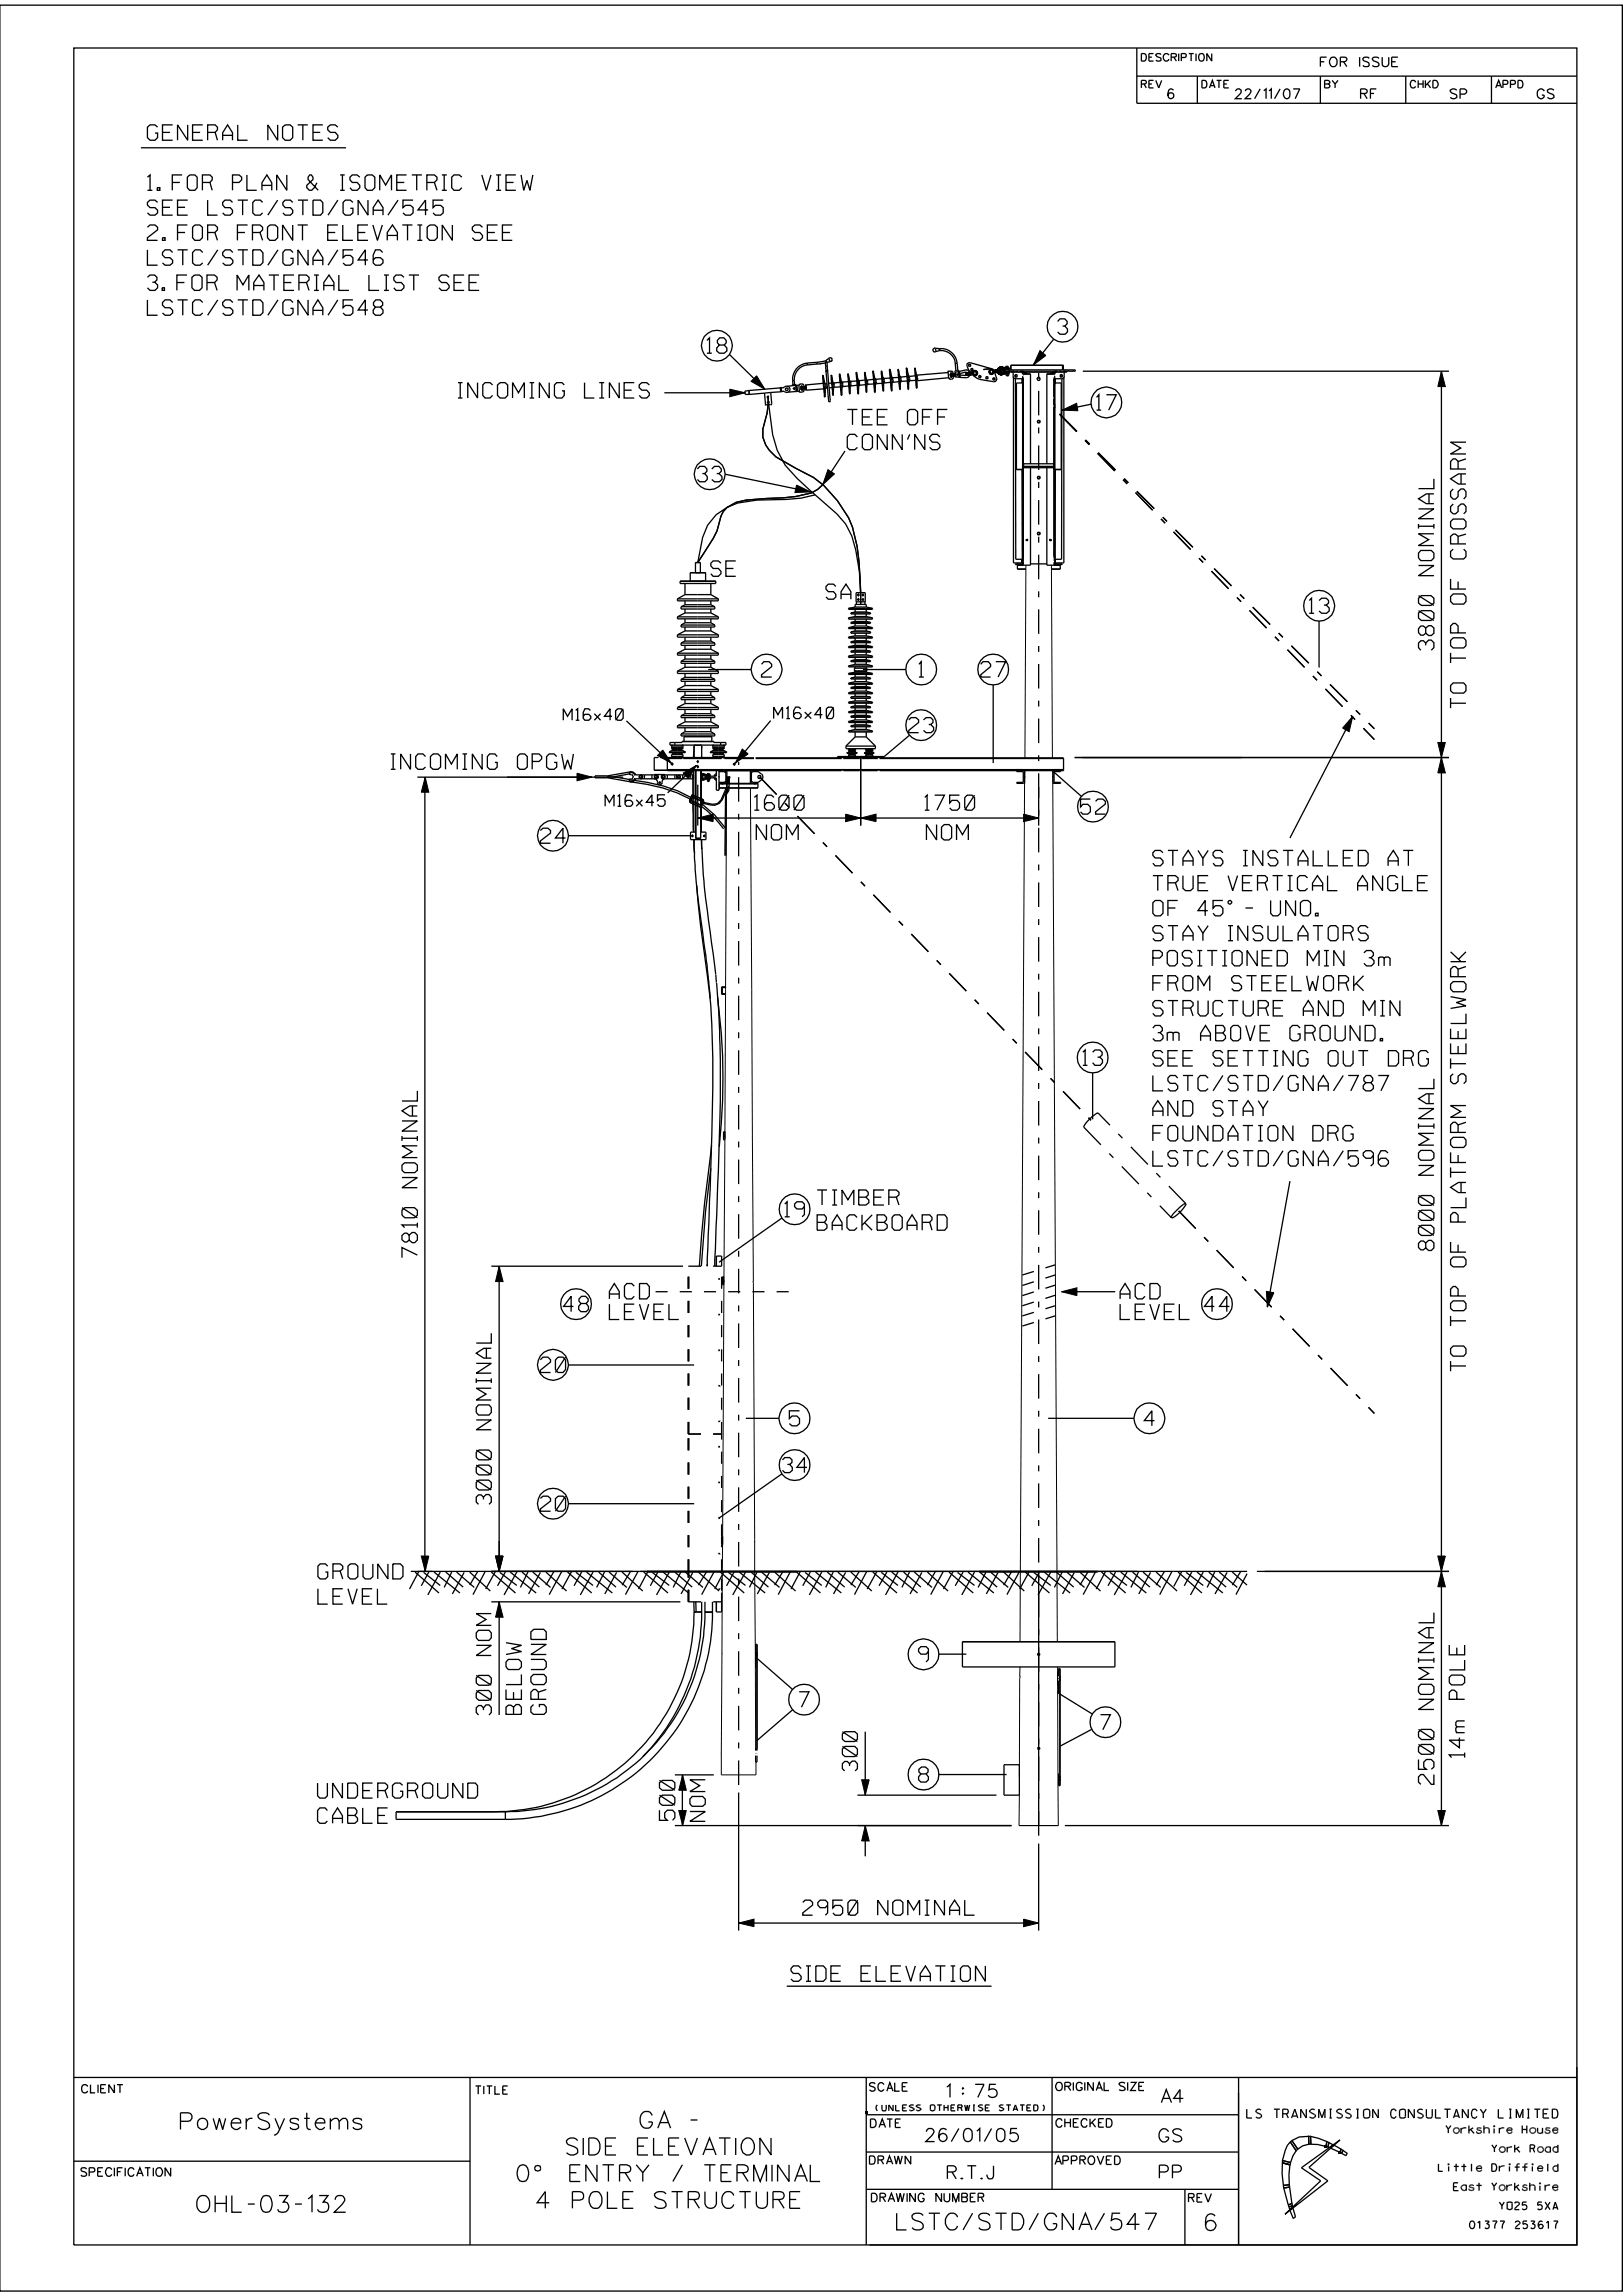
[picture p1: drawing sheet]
<svg xmlns="http://www.w3.org/2000/svg" width="210mm" height="297mm" viewBox="0 0 210 297" stroke-linecap="round" stroke-linejoin="round" font-family="sans-serif">
<defs><g id="words">
<text font-size="2.6" x="132.4" y="65.6">123</text>
<g font-size="2.2">
<text x="23.4" y="275.6">PowerSystems</text>
<text x="82.8" y="275.4">GA -</text>
<text x="73.3" y="278.9">SIDE ELEVATION</text>
<text x="25.5" y="286.3">OHL-03-132</text>
<text x="67" y="282.3">0^ ENTRY / TERMINAL</text>
<text x="69.5" y="285.8">4 POLE STRUCTURE</text>
<text x="116.1" y="288.6">LSTC/STD/GNA/547</text>
<text x="156" y="288.7">6</text>
</g>
<g font-size="2">
<text x="19.1" y="18.1">GENERAL NOTES</text>
<text x="19.1" y="24.6">1. FOR PLAN &amp; ISOMETRIC VIEW</text>
<text x="19.1" y="27.9">SEE LSTC/STD/GNA/545</text>
<text x="19.1" y="31.1">2. FOR FRONT ELEVATION SEE</text>
<text x="19.1" y="34.3">LSTC/STD/GNA/546</text>
<text x="19.1" y="37.6">3. FOR MATERIAL LIST SEE</text>
<text x="19.1" y="40.8">LSTC/STD/GNA/548</text>
<text x="91.5" y="45.7">18</text>
<text x="136.9" y="43.3">3</text>
<text x="59.2" y="51.5">INCOMING LINES</text>
<text x="141.9" y="53.1">17</text>
<text x="109.6" y="55">TEE OFF</text>
<text x="109.6" y="58.2">CONN’NS</text>
<text x="90.3" y="62.3">33</text>
<text x="92" y="74.6">SE</text>
<text x="106.9" y="77.6">SA</text>
<text x="169.4" y="79.4">13</text>
<text x="98.6" y="87.6">2</text>
<text x="118.9" y="87.6">1</text>
<text x="126.9" y="87.6">27</text>
<text x="185.5" y="84.1" transform="rotate(-90 185.5 84.1)">3800 NOMINAL</text>
<text x="117.6" y="94.8">23</text>
<text x="189.7" y="91.6" transform="rotate(-90 189.7 91.6)">TO TOP OF CROSSARM</text>
<text x="50.6" y="99.6">INCOMING OPGW</text>
<text x="97.6" y="104.9">1600</text>
<text x="119.7" y="104.9">1750</text>
<text x="139.8" y="105.4">52</text>
<text x="69.9" y="109.1">24</text>
<text x="97.9" y="108.7">NOM</text>
<text x="119.9" y="108.7">NOM</text>
<text x="149.2" y="112">STAYS INSTALLED AT</text>
<text x="149.2" y="115.3">TRUE VERTICAL ANGLE</text>
<text x="149.2" y="118.5">OF 45^ - UNO.</text>
<text x="149.2" y="121.7">STAY INSULATORS</text>
<text x="149.2" y="125">POSITIONED MIN 3m</text>
<text x="149.2" y="128.2">FROM STEELWORK</text>
<text x="149.2" y="131.5">STRUCTURE AND MIN</text>
<text x="140.1" y="137.9">13</text>
<text x="149.2" y="134.7">3m ABOVE GROUND.</text>
<text x="149.2" y="137.9">SEE SETTING OUT DRG</text>
<text x="149.2" y="141.2">LSTC/STD/GNA/787</text>
<text x="149.2" y="144.4">AND STAY</text>
<text x="149.2" y="147.7">FOUNDATION DRG</text>
<text x="105.7" y="156">TIMBER</text>
<text x="149.2" y="150.9">LSTC/STD/GNA/596</text>
<text x="101.6" y="157.5">19</text>
<text x="105.7" y="159.2">BACKBOARD</text>
<text x="185.5" y="161.8" transform="rotate(-90 185.5 161.8)">8000 NOMINAL</text>
<text x="54" y="162.7" transform="rotate(-90 54 162.7)">7810 NOMINAL</text>
<text x="72.9" y="169.7">48</text>
<text x="78.9" y="168.1">ACD</text>
<text x="78.9" y="170.8">LEVEL</text>
<text x="144.9" y="168.1">ACD</text>
<text x="144.9" y="170.8">LEVEL</text>
<text x="155.9" y="169.7">44</text>
<text x="70" y="177.6">20</text>
<text x="189.7" y="177.4" transform="rotate(-90 189.7 177.4)">TO TOP OF PLATFORM STEELWORK</text>
<text x="102.2" y="184.5">5</text>
<text x="148.1" y="184.5">4</text>
<text x="101.2" y="190.6">34</text>
<text x="63.6" y="194.7" transform="rotate(-90 63.6 194.7)">3000 NOMINAL</text>
<text x="70" y="195.6">20</text>
<text x="41.1" y="204.3">GROUND</text>
<text x="41.1" y="207.6">LEVEL</text>
<text x="118.9" y="215.1">9</text>
<text x="63.6" y="221.9" transform="rotate(-90 63.6 221.9)">300 NOM</text>
<text x="67.5" y="221.9" transform="rotate(-90 67.5 221.9)">BELOW</text>
<text x="70.7" y="221.9" transform="rotate(-90 70.7 221.9)">GROUND</text>
<text x="103.4" y="220.9">7</text>
<text x="142.4" y="223.9">7</text>
<text x="189.5" y="227.4" transform="rotate(-90 189.5 227.4)">14m POLE</text>
<text x="41.1" y="232.7">UNDERGROUND</text>
<text x="111" y="229.2" transform="rotate(-90 111 229.2)">300</text>
<text x="118.9" y="230.6">8</text>
<text x="185.5" y="230.9" transform="rotate(-90 185.5 230.9)">2500 NOMINAL</text>
<text x="41.1" y="236">CABLE</text>
<text x="87.3" y="235.6" transform="rotate(-90 87.3 235.6)">500</text>
<text x="91.3" y="235.7" transform="rotate(-90 91.3 235.7)">NOM</text>
<text x="103.9" y="247.9">2950 NOMINAL</text>
<text x="102.4" y="256.4">SIDE ELEVATION</text>
</g>
<g font-size="1.7">
<text x="122.5" y="271.4">1 : 75</text>
<text x="150.3" y="272.1">A4</text>
<text x="119.8" y="277.1">26/01/05</text>
<text x="122.6" y="282">R.T.J</text>
<text x="150" y="277.2">GS</text>
<text x="150" y="281.9">PP</text>
</g>
<g font-size="1.5">
<text x="72.9" y="93.2">M16x40</text>
<text x="100.1" y="93">M16x40</text>
<text x="78.3" y="104.3">M16x45</text>
</g>
<g font-size="1.3">
<text x="170.9" y="8.6">FOR ISSUE</text>
<text x="159.9" y="12.8">22/11/07</text>
<text x="176.1" y="12.8">RF</text>
<text x="187.7" y="12.8">SP</text>
<text x="198.9" y="12.8">GS</text>
</g>
<text font-size="1.2" x="161.3" y="274.1">LS TRANSMISSION CONSULTANCY LIMITED</text>
<g font-size="1.1">
<text x="10.6" y="270.8">CLIENT</text>
<text x="61.5" y="271">TITLE</text>
<text x="112.5" y="270.6">SCALE</text>
<text x="112.7" y="275.3">DATE</text>
<text x="136.6" y="270.6">ORIGINAL SIZE</text>
<text x="136.7" y="275.3">CHECKED</text>
<text x="10.5" y="281.6">SPECIFICATION</text>
<text x="112.5" y="280.1">DRAWN</text>
<text x="136.5" y="280.1">APPROVED</text>
<text x="112.8" y="284.9">DRAWING NUMBER</text>
<text x="153.8" y="285">REV</text>
</g>
<g font-size="1">
<text x="147.7" y="7.9">DESCRIPTION</text>
<text x="147.7" y="11.4">REV</text>
<text x="155.5" y="11.4">DATE</text>
<text x="171.4" y="11.4">BY</text>
<text x="182.5" y="11.4">CHKD</text>
<text x="193.6" y="11.4">APPD</text>
<text x="186.1" y="281">Little Driffield</text>
<text x="187.1" y="276.1">Yorkshire House</text>
<text x="193" y="278.5">York Road</text>
<text x="188.1" y="283.5">East Yorkshire</text>
<text x="194" y="285.9">YO25 5XA</text>
<text x="190.2" y="288.4">01377 253617</text>
</g>
<text font-size=".8" x="113.2" y="273.1">(UNLESS OTHERWISE STATED)</text>
</g></defs>
<g fill="none" stroke="#000" stroke-width=".17">
<path d="M0 .7h209.9v295.8h-209.9zM9.6 6.2h194.4v284.3h-194.4zM18.2 19.1h26.6M147.1 9.9h56.9M147.1 6.2v7.2h56.9M151.8 11.7a.35 .35 0 0 0-.3-.2 .35 .35 0 0 0-.3 .3 .72 .72 0 0 0 .3 1 .39 .39 0 0 0 .4-.4 .39 .39 0 0 0-.4-.4 .39 .39 0 0 0-.4 .4M154.9 9.9v3.5M170.8 9.9v3.5M181.9 9.9v3.5M193 9.9v3.5M86 50.8h10.4M94.4 45.9l4.6 4.5"/>
<path d="M96.9 50.5l.1 .5M96.9 50.5l-.5 .1v.1v.3h.6M98.9 50.9l-1.9 .1M99.3 52.1l.1-.2 .2 .2-.2 .1zM99.4 51.3l.1 .1-.1 .1-.1-.1zM99.7 50.8l.1 1.6h-.8l-.1-1.5M99.7 50.8l-.8 .1M101 50.2l-4.1 .3M101 50.7h.1M101 50.7l-1.3 .1M101.1 50.2h.2a.54 .54 0 0 1 .9 .1v.3a.57 .57 0 0 1-.9 0l-.2 .1M101.1 50.2h-.2l.1 .5"/>
<path d="M101.1 50.2v.5M102.6 49.3v.5M102.6 49.8h.2M102.6 49.8h.1M102.6 49.8l-.1 .1M102.6 50.3l.2-.1 .1 .1-.1 .1zM102.8 49.2l-.2 .1M102.8 49.2v.6M102.8 49.8h.2v.1M103 49.9h.4M103 49.9l.1 .8M103 49.9v.8"/>
<path d="M103 49.9l-1.1 .1M103 50.7h.2M103 50.7h-1M103.1 49.9l.1 .8M103.4 49.9v.8h.5l.1-.2v-.2M103.4 49.9l.1-.2h.2a.25 .25 0 0 1 .3 .3M103.4 50.6l-.2 .1M103.7 50.2h.1M103.7 50.2v.3l.1-.2M103.8 50.1l-.1-.1v.2M103.8 50.1v.1M103.8 50.1l-.1-.1v.4l.1 .1v-.2"/>
<path d="M103.8 50.1h.1M103.8 50.2v.1M103.8 50.2l.1 .1M103.8 50.2h.1M103.8 50.3h.2M104 50l-.2 .1M104 50v.3M104.2 50v.2M104.2 50.2l.1 .1M104.2 49.9l.1 .3M104.2 49.9l.1 .6M104.2 50.2h-.5"/>
<path d="M104.2 50.2h-.4M104.2 50.2h.1M104.2 50l-.4 .1M104.3 50.2v.3M104.3 50.3h-.4M104.3 49.8v.7M104.3 49.8l-.1 .1M104.3 50.5h.1M104.5 47v.2M104.5 47l1.2-.1v.2M104.5 47.2a1.88 1.88 0 0 0-1.7 2M104.5 47a2.1 2.1 0 0 0-1.9 2.3"/>
<path d="M105.7 47.1l-1.2 .1M106 47.1h.2M106.2 47.1h-.5M106.5 48.5v.5l.2 2.4M106.5 48.5l.2 2.9M106.5 48.5l.2 1.1M106.5 49.6l-2.2 .2M106.6 50.3l-2.3 .2M106.7 49.6l.1 .8M106.7 49.6h.1M106.8 50.4l-.1 1M106.8 47l-.6 .1"/>
<path d="M106.8 47v.4M106.8 49.6l.1 .6M106.8 47.4h.2M106.8 47.4l.1 .7M106.8 46.7l.1 .1M106.8 46.7l-1.1 .2M106.8 49.6h.2M106.8 46.7h.1M106.9 46.8v.1M106.9 48.1h.1M106.9 50.2l-.1 .2M106.9 46.9h.1"/>
<path d="M106.9 46.9l-.1 .1M107 46.9h.1M107 46.9v.5M107 47.4l.1 .6M107.1 48.1l-.1-.1-.1 .1M107.1 48.1l.3 3.7a.11 .11 0 0 1-.1 .2 .11 .11 0 0 1-.1-.1l-.3-3.8M107.1 48a.11 .11 0 0 0-.1 0 .11 .11 0 0 0-.1 .1M107.1 50.2h-.2M107.1 48v.1M107.2 46.4l.2 .4M107.2 46.4a.26 .26 0 0 1 .5 0 .26 .26 0 0 1-.3 .4M107.2 46.4l-.4 .3"/>
<path d="M107.4 46.8l-.4 .1M107.6 48.5h-.1l.1 .6 .2 2.1M107.6 48.5l.2 2.7M107.6 48.5l.2 .9M107.6 49.6h-.4M107.7 50.2h-.4M107.8 49.4v.8M107.8 49.4l.1 .2M107.8 50.2v1M107.9 49.6l.1 .5M108 50.1l-.2 .1M108.7 48.4l-.1 .4 .2 2.4h.1"/>
<path d="M108.7 48.4l.2 2.8M108.7 48.4l.2 1M108.7 49.5l-.8 .1M108.7 50.1h-.7M108.9 49.4l.1 .8M108.9 49.4h.1M109 50.2l-.1 1M109 49.4l.1 .6M109.1 50l-.1 .2M109.3 58.4l-2.8 4.3-.7 .6-.8 .5-2 .5-6.5 .4-1.3 .3a2.9 2.9 0 0 0-2.1 2.4l-.3 1.3-.5 .9-2 3.2M109.8 48.4h-.1l.3 2.6M109.8 48.4l.2 2.6"/>
<path d="M109.8 48.4l.1 .9M109.8 49.4h-.8M109.8 49.9l-.7 .1M109.9 49.3l.1 .8M109.9 49.3l.2 .1M110 50.1v.9M110.1 49.4v.5M110.1 49.9l-.1 .2M110.8 48.2l.2 2.7 .1 .1M110.8 48.2l.3 2.8M110.8 48.2l.2 1M110.9 49.3l-.8 .1"/>
<path d="M110.9 49.9h-.8M111 49.2l.1 .8M111 49.2l.2 .1M111.1 50v1M111.2 49.3v.6M111.2 49.9l-.1 .1M111.9 48.2v.3l.2 2.3M111.9 48.2l.2 2.6M111.9 48.2l.2 .9M112 49.2l-.8 .1M112 49.8l-.8 .1M112.1 49.1l.1 .8"/>
<path d="M112.1 49.1l.2 .1M112.2 49.9l-.1 .9M112.3 49.2v.5M112.3 49.7l-.1 .2M113 48l.1 2.7 .1 .1M113 48l.2 2.8M113 48l.2 1M113 49.1l-.7 .1M113.1 49.7h-.8M113.2 49l.1 .8M113.2 49l.2 .1M113.3 49.8l-.1 1"/>
<path d="M113.4 49.1v.5M113.4 49.6l-.1 .2M114.1 48l.1 1.8v.8h.1M114.1 48l.2 2.6M114.1 48l.1 .9M114.1 49l-.7 .1M114.2 49.6h-.8M114.2 48.9l.1 .8M114.2 48.9l.2 .1M114.3 49.7v.9M114.4 49l.1 .6M114.5 49.6l-.2 .1"/>
<path d="M115.2 47.8h-.1v.2l.3 2.6M115.2 47.8l.2 2.8M115.2 47.8l.2 1M115.2 48.9l-.8 .1M115.2 49.5l-.7 .1M115.4 48.8v.8M115.4 48.8l.1 .1M115.4 49.6v1M115.5 48.9l.1 .6M115.6 49.5l-.2 .1M116.2 47.8l.1 1.8 .1 .8h.1M116.2 47.8l.3 2.6"/>
<path d="M116.2 47.8l.2 .9M116.3 48.8l-.8 .1M116.3 49.4l-.7 .1M116.4 48.7l.1 .8M116.4 48.7l.2 .1M116.5 49.5v.9M116.6 48.8v.6M116.6 49.4l-.1 .1M117.3 47.6l-.1 .1 .3 2.7M117.3 47.6l.2 2.8M117.3 48.7l-.7 .1M117.3 47.6l.2 1"/>
<path d="M117.4 49.3l-.8 .1M117.5 48.6l.1 .8M117.5 48.6l.2 .1M117.6 49.4l-.1 1M117.7 48.7v.6M117.7 49.3l-.1 .1M118.4 47.6l.1 2.3 .1 .3M118.4 47.6l.2 2.6M118.4 47.6l.2 .8M118.4 48.6l-.7 .1M118.5 49.2l-.8 .1M118.6 48.4v1"/>
<path d="M118.6 48.4l.1 .1M118.6 49.4v.8M118.7 48.5v.8M118.7 49.3l-.1 .1M121.1 45.1v.4M121.1 45.1a.26 .26 0 0 0-.4 .1 .26 .26 0 0 0 .1 .3h.3M121.1 45.1h.4M121.5 45.1l.1 .3M121.5 45.1h.1M121.6 45.1v.3M121.6 45.1a2.11 2.11 0 0 1 2.3 1.9M121.6 45.4l-.5 .1"/>
<path d="M121.6 45.4h.1M121.6 45.4a1.81 1.81 0 0 1 2 1.7M122.7 48.2l-4 .3M122.8 48.9l-4.1 .4M123 48.5h.1M123 48.5l.1 .3 .1-.1M123.1 48.4l-.1-.1v.2M123.1 48.4h.1M123.1 48.4v.1M123.1 48.5l.1 .2M123.1 48.4l-.1-.1v.2v.3l.2-.1M123.1 48.5h.1"/>
<path d="M123.1 48.4h.2M123.2 48.4v.1M123.2 48.5v.2M123.2 48.7h.2M123.3 48.4l-.1-.4-.5 .1 .1 .9 .1 .1h.3l.2-.3v-.1M123.3 48.4l.1 .3M123.6 48.4v.1M123.6 48.5v.1M123.6 48.5h-.6M123.6 48.5h-.4M123.6 48.5h.1M123.6 48.4h-.4"/>
<path d="M123.6 48.4v.2M123.6 48.6l-.4 .1M123.6 47.1l.1 .9M123.6 48.7l.1 .1M123.7 48h.4v.1M123.7 48h-.1v.3M123.7 48.5l.2-.1 .1 .1-.1 .1zM123.9 47l-.3 .1M123.9 47v1M124.1 48.1l-.4 .1a.34 .34 0 0 0-.1 .3 .34 .34 0 0 0 .3 .3h.2M124.1 48.1l.1 .7M124.1 48.1v.7"/>
<path d="M124.1 48.8h.1M124.1 48.8l1 .1M124.2 48.8h-.1M124.2 48.8h.1M124.3 48.3l-.1 .1 .1 .1M124.3 48.3l.6-.1a.22 .22 0 0 1 .3 .1 .22 .22 0 0 1-.3 .3l-.6-.1M124.3 48.3h.1M124.3 48.5h.1M124.9 48.3h1zM124.9 48.5l1-.2zM125 48.3l.9-.1zM125 48.5l1-.1z"/>
<path d="M125 47.9l.3 .1 .1 .5a.36 .36 0 0 1-.3 .4M125 47.9h.1M125 47.9l-.9 .2M125 48.2h.9zM125 48.5l1-.1-.5 .1zM125.1 48.9h.1M125.1 48.4l.8-.1zM125.1 48.3l.8-.1zM125.1 48.5l.9-.1zM125.4 48.2l.1 .3h-.1zM125.7 48.2l.1 .2h-.1zM125.8 48.2l.1 .1-.1 .1z"/>
<path d="M125.8 48.3h.1M125.8 48.2l.1 .2zM125.9 48.2l.1 .2zM125.9 48.2l.2-.1 .2 .1v.2l-.2 .1-.1-.1zM126.6 48.7l.2-.1 .1 .2v.1h-.2zM128 47.9l.3-.2 .3 .1 .1 .3-.1 .2-.3 .2-.3-.1v-.3zM128.1 48l.2-.1 .2 .1v.2l-.2 .1-.2-.1zM128.3 47.7l-1.1 .1M128.4 47.7l-2.9-.8a.37 .37 0 0 0-.4 .2 .37 .37 0 0 0 .1 .5l.4 .7 .3 .2M128.5 48l1-.1zM128.5 49l.1-.1 .2 .2-.1 .1h-.1zM128.5 48.1l.8-.1z"/>
<path d="M128.5 48l.8-.1zM128.5 48l.9-.1zM128.5 48h1.1zM128.5 48.1l1.1-.1zM128.5 48.2l1-.1zM128.5 48.2l.9-.1zM128.5 48.1h.8zM128.5 48v.2zM128.6 48v.2zM128.6 48h.1l.1 .2h-.1zM128.6 48l.3 .9a.34 .34 0 0 1-.3 .5l-2-.3-.7-.5M128.6 48.1h.1"/>
<path d="M129 48l.1-.1v.3zM129.5 48.2l.2 .3zM129.6 47.5l-.1 .2zM129.9 48.2l.1 .1zM129.9 47.7v-.1l-.1 .2zM129.9 47.9h-.2v.1h.2M129.9 48h.7M129.9 47.9h.7M129.9 47.7v.1M129.9 47.9v.1M129.9 48.1l.2 .1zM129.9 48.1l.1 .1"/>
<path d="M129.9 47.8h.1M130 48.1l.1 .1zM130 47.7l-.1 .1zM130 47.7v.1zM130 47.6h.5zM130.1 47.8l-.5-.1-.2 .1-.1 .2 .1 .2h.3l.4-.1M130.1 47.8h-.3a.33 .33 0 0 0-.5 .2l.2 .3 .6-.2M130.1 47.7h-.2a.39 .39 0 0 0-.6 .1 .39 .39 0 0 0 .1 .5l.2 .1 .5-.2M130.1 47.7h-.2a.47 .47 0 0 0-.7 0 .47 .47 0 0 0 0 .6 .47 .47 0 0 0 .7 0l.2-.1M130.1 47.7h-.1a.53 .53 0 0 0-.8-.1 .53 .53 0 0 0 .1 .8 .95 .95 0 0 0 .8-.2M130.1 47.7v.1zM130.1 48.3l.5-.1v.1z"/>
<path d="M130.1 48.1v.1zM130.1 48.3l.1 .2h.1M130.2 47.8v.1M130.2 48v.1M130.2 48.5v.2l.3-.1v-.1M130.2 47.4h.3v.2M130.2 47.4h-.1v.2M130.2 47.4l.1 .2M130.3 48.6h.1M130.3 48.3v.2M130.4 47.8v.1M130.5 48v.1"/>
<path d="M130.5 48.3v.2h-.2M130.6 48h7.6M130.6 47.9v.1M130.6 47.9h7.6M130.6 47.6v.2h-.7M130.6 47.7l-.7 .1M130.6 47.6l-.7 .1M130.7 48.1h-.8M130.7 48.2h-.7M130.7 48.1v.1h-.2h-.5M130.8 48v.2h1.5v.3M131.1 48.2v.4a.32 .32 0 0 0 .4 .4h.9"/>
<path d="M131.1 48.8v24h1.3M131.4 49v23.4h.9M131.4 48.5v.3M132.1 48.2l.2 .1M132.2 49v.6M132.3 48.2h.1M132.3 48.7v11.7M132.3 49.5v.2v-.1h-.8v11.2h.9M132.3 49.4h.1M132.3 59.9h.1M132.3 49.3h.1M132.4 48v.3"/>
<path d="M132.4 48.8v23.5M132.4 48.2h4M132.4 48.6h.1M132.4 49.1h.1M132.4 50h.1M132.5 48.2v.2h.8v11.6M132.6 48.2v.2M132.7 48.2v.2M132.8 48.2v.2M133.3 48.4l-.9 .1M135.5 48.4h.9M136 48.2v.2"/>
<path d="M136.2 48.2v.2M136.3 48.2v.2h-.8v11.6M136.3 43.9l-2.6 3.3M136.4 48v.3M136.4 48.4v.1M136.4 48.8v23.5M136.4 51h.1M136.4 49.4h.1M136.4 59.9h.1M136.4 49.3h.1M136.4 48.6h.1M136.4 49.1h.1"/>
<path d="M136.4 50h.1M136.5 48.7v11.7M136.5 49.5v.2v-.1h.8v11.2h-.9M136.5 48.2h.1M136.5 52.4h.1M136.5 52.7h.1M136.6 49v.6M136.6 48.2l-.1 .1M137.3 53.8h.1l-.1 .1M137.4 49v23.4h-.9M137.4 48.5v.3M137.5 47.3v.6"/>
<path d="M137.6 47.3v.6M137.6 47.3h-6.8v.6M137.7 48.8v24h-1.2M137.7 48.2v.4a.32 .32 0 0 1-.4 .4h-.9M138 48v.2h-1.5v.3M138.2 48h.7M138.2 47.9h.7M138.2 47.9v.1M138.9 47.9h.2v.1h-.2M138.9 47.9v.1M140.1 48h47.4M141.2 52.3l-3.8 .8"/>
<path d="M186.5 48v188.3M87.7 77.5v.3h5.2v-.3M87.7 77.5h5.2M87.7 79.8v.3h5.2v-.3M87.7 79.8h5.2M88 75.2h4.6M88 75.2v.3h4.6v-.3M88 75.2h1.3M88.1 78.5h4.4M88.1 78.5v.3h4.4v-.3M88.6 77h3.4M88.6 79.3h3.4"/>
<path d="M88.6 78.3h3.4M88.6 77l-.9 .5M88.6 79.3l-.9 .5M88.6 78.3l-.5 .2M88.6 75.5v1.5M88.6 77.8v.5M88.6 78.8v.5M89.3 75.2h2M89.3 74.1h2M89.3 74.1h.7M89.3 74.1v1.1M90 74.1h.6"/>
<path d="M90 72.8h.6M90 72.8h.3M90 72.8v1.3M90.3 72.8h.3M90.6 74.1h.7M90.6 72.8v1.3M91.3 75.2h1.3M91.3 74.1v1.1M92 77l.9 .5M92 79.3l.9 .5M92 78.3l.5 .2M92 75.5v1.5"/>
<path d="M92 77.8v.5M92 78.8v.5M93.8 61.4l11.1 2.3M105.5 64l-1.8 .5-1.9 .1-3.9 .1-2.5 .4a6.2 6.2 0 0 0-4.5 4.4l-.6 3.3M109.8 78.7h3.1M109.8 78.7v.2h3.1v-.2M109.8 80h3.1M109.8 80v.1h3.1v-.1M110.1 79.3h2.5M110.1 79.3v.1h2.5v-.1M110.6 78.6h1.5M110.6 79.8h1.5"/>
<path d="M110.6 79.2h1.5M110.6 78.6v-.4h1.5v.4M110.6 78.6l-.8 .1M110.6 79.8l-.8 .2M110.6 79.2l-.5 .1M110.6 78.9v.3M110.6 79.4v.4M110.8 76.7h1.2v1.2h-1.2zM110.8 77.9v.3M110.9 77.6l.2-.1 .1 .1-.1 .1zM111.1 76.9l.1 .1-.1 .1-.2-.1zM111.4 76.7l-.2-2.8-.5-2.7-.5-1.8-.8-1.6-1.1-1.3a63.8 63.8 0 0 1-6.7-6.3l-1-1.9-.6-2-.6-4.9v.7l-.1 1.4-.6 2a3.9 3.9 0 0 0 1.7 3.6l2.6 1.5a13.5 13.5 0 0 1 8.2 12.1l.2 5.5"/>
<path d="M111.5 77.6l.2-.1 .1 .1-.1 .1zM111.5 77l.2-.1 .1 .1-.1 .1zM111.9 77.9v.3M112.1 78.9v.3M112.1 79.4v.4M112.1 78.6l.8 .1M112.1 79.8l.8 .2M112.1 79.2l.5 .1M131.6 73.1v.5h1.1M131.8 73.1h.3zM132.1 73.1h.3M132.2 72.4v.2z"/>
<path d="M132.2 72.4v.4M132.2 60.8l.1 12M132.3 60.2v.2M132.3 60.4v.3h-.8M132.3 60.8l.1 12M132.3 60.5h.1M132.4 60.2v.2v-.2M132.4 72.4v.1M132.4 72.8v.3M132.4 62.2h.1M132.4 62.5h.1M132.4 72v1h-1v.1h.4"/>
<path d="M132.4 60.4h3.9M132.4 60h3.9v.5h-3.9zM132.8 69.9l.1-.1 .1 .1M132.8 69.9l.1 .1 .1-.1M132.8 69.9h.2M133.3 60.5v12.6h-1.7M133.3 73h2.2M135.5 60.5v12.6h1.7M135.8 69.9l.1-.1 .1 .1M135.8 69.9l.1 .1 .1-.1M135.8 69.9h.2M136.4 60.2v.2v-.2"/>
<path d="M136.4 72.4v.1M136.4 72.8v.3M136.4 60.5h.1M136.4 73.1h.4M136.4 72h.1M136.5 60.2v.2M136.5 60.4v.3h.8M136.5 60.8v12.2h.9v.1h-.4M136.6 72.4v.2zM136.6 72.4v.4M136.6 60.8l-.1 12M136.8 73.1h.2z"/>
<path d="M137.2 73.1v.5h-1.2M81.1 93.3l5.8 5.5M81.5 99.9l.1 .1M81.5 99.9a.6 .6 0 0 1 .7 .4M81.5 99.9l-2.9 .5M81.6 100h.2l.4 .3h2.9l.1 .1-.1 .4h-2.9l-.4 .3h-.2M81.6 100h-.1l-.1 .2 .3 .1a.26 .26 0 0 1 .2 .2 .26 .26 0 0 1-.2 .3l-.3 .1 .1 .2h.1M85.2 98h-.5v1.7h1.6M86.3 98.2h1.9M86.3 99.6h51.3M86.6 97.4h2.1M86.6 97.3v.1h2.1"/>
<path d="M86.6 97.3h2M86.9 98.9l.1-.1 .1 .1-.1 .1zM86.9 97.9v-.2h1.5v.2M86.9 97.9h1.5M86.9 96.8h1.5M86.9 96.8h.1M86.9 96.6h1.5M86.9 97.9l.1 .1M86.9 96.6v.2M86.9 97.1h1.4M86.9 96.8h1.4M86.9 97.4h.1"/>
<path d="M86.9 96.8l.1 .1M86.9 97.1l-.3 .2M87 96.4l-.1 .2M87 97h1.2M87 97l-.1 .1M87 97.4h1.2M87 96.9h1.2M87 97.6h1.2M87 97.6l-.1 .1M87 96.9v.1M87 97.4v.2M87.3 96.1h-.6v.3h.6"/>
<path d="M87.3 96.1v.3M87.3 96.4h5.9M87.7 82.2v.3h5.2v-.3M87.7 82.2h5.2M87.7 84.5v.3h5.2v-.3M87.7 84.5h5.2M87.7 86.9h5.2M87.7 86.9v.3h5.2v-.3M87.7 89.2v.3h5.2v-.3M87.7 89.2h5.2M87.7 91.6v.2h5.2v-.2M87.7 91.6h5.2"/>
<path d="M87.7 93.9h5.2M87.7 93.9v.3h5.2v-.3M88.1 80.9h4.4M88.1 80.9v.2h4.4v-.2M88.1 83.2h4.4M88.1 83.2v.3h4.4v-.3M88.1 85.6v.2h4.4v-.2M88.1 85.6h4.4M88.1 87.9h4.4M88.1 87.9v.3h4.4v-.3M88.1 90.3h4.4M88.1 90.3v.2h4.4v-.2"/>
<path d="M88.1 92.6v.3h4.4v-.3M88.1 92.6h4.4M88.1 95v.2h4.4v-.2M88.1 95h4.4M88.2 96h.3M88.2 96h4.2M88.2 96.4l.2 .2M88.2 97l.1 .1M88.2 97.6l.1 .1M88.2 96v.1h-.9M88.2 96.9v.1M88.2 97.4v.2"/>
<path d="M88.3 97.4h-.1M88.3 96.8l-.1 .1M88.3 97.1l.3 .2M88.4 96.8h-.1M88.4 97.9l-.1 .1h-2.9M88.4 96.6v.2M88.4 98.2h5M88.5 96h.1M88.5 95.3h.1M88.5 96h3.6M88.5 95.3h3.6M88.5 95.3v.7"/>
<path d="M88.6 95.3h3.4M88.6 81.7h3.4M88.6 84h3.4M88.6 86.3h3.4M88.6 88.7h3.4M88.6 91h3.4M88.6 93.4h3.4M88.6 80.6h3.4M88.6 83h3.4M88.6 85.3h3.4M88.6 87.7h3.4M88.6 90h3.4"/>
<path d="M88.6 92.4h3.4M88.6 94.7h3.4M88.6 97.3l.1 .1M88.6 81.7l-.9 .5M88.6 84l-.9 .5M88.6 86.3l-.9 .6M88.6 88.7l-.9 .5M88.6 91l-.9 .6M88.6 93.4l-.9 .5M88.6 80.6l-.5 .3M88.6 83l-.5 .2M88.6 85.3l-.5 .3"/>
<path d="M88.6 87.7l-.5 .2M88.6 90l-.5 .3M88.6 92.4l-.5 .2M88.6 94.7l-.5 .3M88.6 80.1v.5M88.6 81.1v.6M88.6 82.5v.5M88.6 83.5v.5M88.6 84.8v.5M88.6 85.8v.5M88.6 87.2v.5M88.6 88.2v.5"/>
<path d="M88.6 89.5v.5M88.6 90.5v.5M88.6 91.8v.6M88.6 92.9v.5M88.6 94.2v.5M88.6 95.2v.1M89.7 99.7v.6M89.8 99.7v8M89.8 96.4v1.6M89.8 96.4h1M89.8 96.4l-.1 1.6M90 99.7v8.8h.7"/>
<path d="M90.1 99l-3.7 3.6M90.2 98.5h.1h.1l-.1 .2zM90.3 99.1l.1 .1-.1 .1-.1-.1zM90.7 99.7v8.8M90.7 99.7v8M90.8 96.5v.3M90.8 96.6v1.4M91.6 86.6h5.6M91.9 97.4h2.1M91.9 97.3h2.1M91.9 97.3v.1M92 96h.1"/>
<path d="M92 95.3h.1M92 81.7l.9 .5M92 84l.9 .5M92 86.3l.9 .6M92 88.7l.9 .5M92 91l.9 .6M92 93.4l.9 .5M92 80.6l.5 .3M92 83l.5 .2M92 85.3l.5 .3M92 87.7l.5 .2M92 90l.5 .3"/>
<path d="M92 92.4l.5 .2M92 94.7l.5 .3M92 80.1v.5M92 81.1v.6M92 82.5v.5M92 83.5v.5M92 84.8v.5M92 85.8v.5M92 87.2v.5M92 88.2v.5M92 89.5v.5M92 90.5v.5"/>
<path d="M92 91.8v.6M92 92.9v.5M92 94.2v.5M92 95.2v.1M92.1 96h.3M92.1 95.3v.7M92.2 97.9v-.2h1.5v.2M92.2 97.9h1.5M92.2 96.8h1.5M92.2 96.8h.1M92.2 96.6h1.5M92.2 97.9l.2 .1"/>
<path d="M92.2 96.6v.2M92.3 97.1h1.4M92.3 96.8h1.3M92.3 97.4h.1M92.3 96.8l.1 .1M92.3 97.1l-.4 .2M92.4 96.4l-.2 .2M92.4 97h1.2M92.4 97l-.1 .1M92.4 97.4h1.2M92.4 96.9h1.2M92.4 97.6h1.2"/>
<path d="M92.4 97.6l-.1 .1M92.4 96v.1h.8M92.4 96.9v.1M92.4 97.4v.2M92.7 99.7v.7h-1.3M93 99.7v2.6h-.3v-1.5l-.1-.1h-1.2M93 99.9h.8M93.1 99.7v.2M93.2 96.1h.7v.3h-.7M93.2 96.1v.3M93.4 99.6h.2zM93.4 98.1h-7.1v1.6h22.6"/>
<path d="M93.6 96.4l.1 .2M93.6 97l.1 .1M93.6 97.6v.1M93.6 96.9v.1M93.6 97.4v.2M93.6 98.1h4M93.6 97.4h.1M93.6 96.8v.1M93.7 97.1l.3 .2M93.7 96.8h-.1M93.7 97.9v.1h-5.3M93.7 96.6v.2"/>
<path d="M93.8 99.9l.1 .1M93.8 98l1.9 .1M93.8 98.2h3.8M94 97.3v.1M94 99.7l.1 2.7M94.9 98.9l.1-.1 .1 .1-.1 .1zM97.1 99.7v1.7M97.4 99.9h.7l.4 .3a.47 .47 0 0 1 0 .7l-.4 .4h-.7M97.4 99.9l-.2 .1M97.6 99.6h.2zM97.8 98.2h11.1M97.8 98.1h11.1"/>
<path d="M98.1 99.7v.2M99.7 93.2l-4.6 5.6M108.4 97.9h6v.1h-6zM108.9 99.6h.2zM109.1 98.2h2.1M109.1 98.1h2.1M109.1 99.7h2.1M109.5 96.6h3.8M109.5 96.6v.3h.4M109.6 97.4h1.3M109.8 97.8v-.1h.9v.1M109.8 97.8h.9"/>
<path d="M109.8 97.1h.9M109.8 97.1h.1M109.8 97h.9M109.8 97.8v.1M109.8 81.2h3.1M109.8 81.2v.2h3.1v-.2M109.8 82.5h3.1M109.8 82.5v.1h3.1v-.1M109.8 83.7h3.1M109.8 83.7v.1h3.1v-.1M109.8 84.9h3.1M109.8 84.9v.2h3.1v-.2"/>
<path d="M109.8 86.2h3.1M109.8 86.2v.1h3.1v-.1M109.8 87.2h3.1M109.8 87.2v.1h3.1v-.1M109.8 88.4h3.1M109.8 88.4v.2h3.1v-.2M109.8 89.7h3.1M109.8 89.7v.1h3.1v-.1M109.8 90.9h3.1M109.8 90.9v.1h3.1v-.1M109.8 92.1h3.1M109.8 92.1v.1h3.1v-.1"/>
<path d="M109.8 93.4h3.1M109.8 93.4v.1h3.1v-.1M109.8 94.6h3.1M109.8 94.6v.1h3.1v-.1M109.8 97v.1M109.8 97.3h.8M109.8 97.1h.8M109.8 97.5h.8M109.8 97.2h.8M109.8 97.6h.8M109.8 97.3l-.2 .1M109.8 97.1v.2"/>
<path d="M109.8 97.5v.2M109.9 96.9l-.1 .1M109.9 96.9h.3M110.1 80.5h2.5M110.1 80.5v.2h2.5v-.2M110.1 81.8h2.5M110.1 81.8v.1h2.5v-.1M110.1 83h2.5M110.1 83v.2h2.5v-.2M110.1 84.3h2.5M110.1 84.3v.1h2.5v-.1M110.1 85.5h2.5"/>
<path d="M110.1 85.5v.1h2.5v-.1M110.1 87.7h2.5M110.1 87.7v.2h2.5v-.2M110.1 89h2.5M110.1 89v.1h2.5v-.1M110.1 90.2h2.5M110.1 90.2v.2h2.5v-.2M110.1 91.5h2.5M110.1 91.5v.1h2.5v-.1M110.1 92.7h2.5M110.1 92.7v.1h2.5v-.1M110.1 93.9h2.5"/>
<path d="M110.1 93.9v.2h2.5v-.2M110.2 96.9h2.3M110.6 86.8v.2M110.6 86.8v-.3h1.6v.3M110.6 86.8h1.6M110.6 96.9l.1 .1M110.6 97.3h.1M110.6 97.6v.1M110.6 97.2v.1M110.6 97.5v.1M110.6 97.5h.1M110.6 97.1v.1"/>
<path d="M110.6 81h1.5M110.6 82.3h1.5M110.6 83.5h1.5M110.6 84.7h1.5M110.6 86h1.5M110.6 80.4h1.5M110.6 81.7h1.5M110.6 82.9h1.5M110.6 84.1h1.5M110.6 85.4h1.5M110.6 86.9h1.5M110.6 95.4h1.5"/>
<path d="M110.6 87h1.5M110.6 88.2h1.5M110.6 89.4h1.5M110.6 90.7h1.5M110.6 91.9h1.5M110.6 93.2h1.5M110.6 94.4h1.5M110.6 87.6h1.5M110.6 88.8h1.5M110.6 90.1h1.5M110.6 91.3h1.5M110.6 92.6h1.5"/>
<path d="M110.6 93.8h1.5M110.6 97.3l.3 .1M110.6 81l-.8 .2M110.6 82.3l-.8 .2M110.6 83.5l-.8 .2M110.6 84.7l-.8 .2M110.6 86l-.8 .2M110.6 80.4l-.5 .1M110.6 81.7l-.5 .1M110.6 82.9l-.5 .1M110.6 84.1l-.5 .2M110.6 85.4l-.5 .1"/>
<path d="M110.6 80.1v.3M110.6 80.7v.3M110.6 81.4v.3M110.6 81.9v.4M110.6 82.6v.3M110.6 83.2v.3M110.6 83.8v.3M110.6 84.4v.3M110.6 85.1v.3M110.6 85.6v.4M110.6 86.3v.2M110.6 87.3v.3"/>
<path d="M110.6 87.9v.3M110.6 88.6v.2M110.6 89.1v.3M110.6 89.8v.3M110.6 90.4v.3M110.6 91v.3M110.6 91.6v.3M110.6 92.2v.4M110.6 92.8v.4M110.6 93.5v.3M110.6 94.1v.3M110.6 94.7v.7"/>
<path d="M110.6 95.4l-1.1 1.2M110.6 87l-.8 .2M110.6 88.2l-.8 .2M110.6 89.4l-.8 .3M110.6 90.7l-.8 .2M110.6 91.9l-.8 .2M110.6 93.2l-.8 .2M110.6 94.4l-.8 .2M110.6 87.6l-.5 .1M110.6 88.8l-.5 .2M110.6 90.1l-.5 .1M110.6 91.3l-.5 .2"/>
<path d="M110.6 92.6l-.5 .1M110.6 93.8l-.5 .1M110.7 97.1h-.1M110.7 97.8l-.1 .1M110.7 97v.1M111.2 99.6h.3zM111.4 97.9v8.9M111.5 98.2h2.1M111.5 98.1h2.1M111.5 99.7h2.1M111.7 86.6h5.5M111.8 97.4h1.3"/>
<path d="M112 97.8v-.1h.9v.1M112 97.8h.9M112 97h.9M112 97.1h.9M112 97.1h.1M112 97.8l.1 .1M112 97v.1M112 97.3h.9M112 97.5h.1M112 97.1l.1 .1M112 97.3l-.2 .1M112.1 96.9l-.1 .1"/>
<path d="M112.1 97.3h.7M112.1 97.3h-.1M112.1 97.5h.7M112.1 97.2h.7M112.1 97.6h.7M112.1 97.6l-.1 .1M112.1 80.1v.3M112.1 80.7v.3M112.1 81.4v.3M112.1 81.9v.4M112.1 82.6v.3M112.1 83.2v.3"/>
<path d="M112.1 83.8v.3M112.1 84.4v.3M112.1 85.1v.3M112.1 85.6v.4M112.1 86.3v.2M112.1 87.3v.3M112.1 87.9v.3M112.1 88.6v.2M112.1 89.1v.3M112.1 89.8v.3M112.1 90.4v.3M112.1 91v.3"/>
<path d="M112.1 91.6v.3M112.1 92.2v.4M112.1 92.8v.4M112.1 93.5v.3M112.1 94.1v.3M112.1 94.7v.7M112.1 97.2v.1M112.1 97.5v.1M112.1 81l.8 .2M112.1 82.3l.8 .2M112.1 83.5l.8 .2M112.1 84.7l.8 .2"/>
<path d="M112.1 86l.8 .2M112.1 80.4l.5 .1M112.1 81.7l.5 .1M112.1 82.9l.5 .1M112.1 84.1l.5 .2M112.1 85.4l.5 .1M112.1 95.4l1.2 1.2M112.1 87l.8 .2M112.1 88.2l.8 .2M112.1 89.4l.8 .3M112.1 90.7l.8 .2M112.1 91.9l.8 .2"/>
<path d="M112.1 93.2l.8 .2M112.1 94.4l.8 .2M112.1 87.6l.5 .1M112.1 88.8l.5 .2M112.1 90.1l.5 .1M112.1 91.3l.5 .2M112.1 92.6l.5 .1M112.1 93.8l.5 .1M112.2 86.8h-.1v.2M112.5 96.9h.1M112.5 96.9h.3M112.8 96.9l.1 .1"/>
<path d="M112.8 97.3h.1M112.8 97.6l.1 .1M112.8 96.9h.1M112.8 97.2v.1M112.8 97.5v.1M112.9 97.5h-.1M112.9 97.1l-.1 .1M112.9 97.3l.2 .1M112.9 97.1h.1M112.9 97.8l-.1 .1M112.9 97v.1M113.3 96.6v.3h-.5"/>
<path d="M113.6 99.6h.2zM113.8 98.2h23.8M113.8 98.1h23.8v1.6h-23.8M117.7 95.2l-3.3 2.7M128.5 88.6v10.2M131.5 99.6h.1M131.6 99.7v.2h.8v1.4h-.8v.1h1v-1.7M132.2 99.6h.2M136.3 99.7v1.7h.9v-.1h-.8v-1.4h.8v-.2M136.3 99.9l3.6 3.2M136.4 99.6h.2M137.2 99.6h.1"/>
<path d="M139 98h48.5M170.7 80.4v6M175 92.7l-8.1 15.7M54 100.6h26.6M55 100.6v102.8M73.6 108.2h15.7M78.6 100.4l.1 .1M78.6 100.4h-1.6v.3h1.6M78.6 100.7l2.9 .5M78.7 100.5h.7M78.7 100.5l-.1 .2M78.7 100.5h.1"/>
<path d="M79.4 100.5h.1M79.4 100.5l2 .4M81.4 100.2l-2 .3M81.5 101.2a20.7 20.7 0 0 1 7.8 2.2M81.6 100.9a19.7 19.7 0 0 1 7.8 2.3M81.6 101.1l-.1 .1M82.2 100.8a.6 .6 0 0 1-.7 .4M82.7 100.4h.2h.1v.2l-.1 .1-.2-.1zM82.9 100.3a.26 .26 0 0 1 .3 .2 .26 .26 0 0 1-.3 .3M83.4 100.3v.5M84.4 100.3v.5M84.7 100.4h.2h.1v.2l-.1 .1-.2-.1z"/>
<path d="M84.7 100.8l.3 .2a.39 .39 0 0 0 .5 .5l.2-.2a.41 .41 0 0 1 .3-.5M84.7 100.3h1.3M85.1 100.4v.3M85.2 101.3l.2-.1 .1 .1-.1 .1zM85.7 100.4h.2h.1v.2l-.1 .1-.2-.1zM86.3 100.3v.5M87.3 100.3v.5M87.6 100.3l-.1 .2 .1 .3M87.7 100.4h.1h.2v.2l-.2 .1-.1-.1zM88.3 100.3v.5M89.2 103.5l1.4 .7M89.2 103.5l.1 .3"/>
<path d="M89.3 103.8l1.4 .7M89.3 100.3v.5M89.5 108.2l.1-.1 .1 .1-.1 .1zM89.6 102.9l1.4 .6M89.6 102.9l-.4 .6M89.6 102.9v.3M89.6 103.2l1.4 .6M89.6 103.2l-.3 .6M89.6 100.8l.1 6.9M89.8 100.3h-4.1l-.1 .1 .1 .4h4.1a.24 .24 0 0 1-.2-.2 .24 .24 0 0 1 .2-.3 .22 .22 0 0 0-.2 .2 .22 .22 0 0 0 .2 .2l-.2-.1 .1-.2-.1 .2 .2 .1M89.8 108.7l.1 1.7M89.8 108.7v.5a68.7 68.7 0 0 0 .7 8.4l1.1 8.3a133.6 133.6 0 0 1 .5 19l-.6 19"/>
<path d="M90 107.7h-.7v1h2v-1h-.6M90 108.4h.1M90.2 114.6a144.5 144.5 0 0 0 1.3 11.5l.4 3.1M90.3 105.9h44.1M90.3 101.5v5.3M90.6 104.2l.1 .3M90.7 104.3a12.8 12.8 0 0 1 2.9 3M90.7 100.4h.2zM90.7 100.2l.7 .1M90.7 100.2l.3-.1 .4 .2M90.7 100.7h.2M90.7 108.7l.1 1.2"/>
<path d="M90.8 100.7h.2h.4M90.8 100.4l.1-.1 .5 .1M90.8 108.7v1.3M90.8 109.9v.1a105 105 0 0 0 1.3 12l.5 4.1M90.9 104.1l1.6 1.4 1.3 1.6M90.9 100.4l.1 .2-.2 .1M91 108.2l.1-.1 .1 .1-.1 .1zM91 103.5l-.4 .7M91 103.5v.3M91 103.8l-.3 .7M91.4 100.4h-.2v.3h.2M91.4 100.4h.5"/>
<path d="M91.4 100.3h.5M91.4 100.8h.5M91.4 100.7h.5M91.4 100.7l-.4 .2h-.3M91.4 100.3v.1M91.4 100.7h.1M91.4 100.8l-.4 .2-.3-.1M91.4 100.4v.3M91.4 100.7v.1M91.4 100.8h.1M91.4 100.3h.1M91.5 100.3h-.1"/>
<path d="M91.5 100.3h.3M91.5 100.7h.3M91.5 100.8h.3M91.5 100.2v-.1h.3v.1M91.5 100.8v.2h.3v-.2M91.6 101v.1h.2v-.1M91.6 100.4h.1M91.6 101h.1M91.6 100.1v.1M91.6 100.8v.2M91.8 100.4h.1M91.8 100.3h.1"/>
<path d="M91.8 100.7h.1M91.8 100.4v.3M91.8 100.8h.1M91.9 100.3v.1M91.9 100.7v.1M92.4 100.7l.1 .1 .2 .2M92.7 100.1l-.3 .2v.1M93 100.4v.2M93 101.4h5.1M93 101.3h.8M93 101.9h.1M93.1 101.3l-.1 .8"/>
<path d="M93.1 101.4h5M93.4 101.4h.2zM93.9 101.1l-.1 .2M93.9 100v1.1M94 102l-.7 1.5-.5 .5-.6 .1-1.2-.3M94.1 102l-.6 1.5-.4 .5-.6 .2-1.5-.2M94.1 100.5h.4v.1h-.4l.1 .8M94.1 100.6l.1 .8M94.2 100.6l.1 .8M94.3 101.7l-.2 .7-.2 .4-.1 7.9M94.3 100.6v.4M94.4 100.6l-.1 1.7-.3 .5-.1 .4v7.5"/>
<path d="M97.2 101.1l.2 .2M97.2 100v1.1M97.6 101.4h.2zM98.1 101.3v.7h-5M134.4 101.8v5M92.6 126.1l.1 1M92.7 127.2a166.3 166.3 0 0 1 .3 22.9l-.5 13.8M92.9 129.1a79.6 79.6 0 0 1 .1 19.3M141.4 138.8v6.1M92 151.2l-.7 5.5-.6 7.2M92.1 148.2l-.1 .9a183 183 0 0 0-1.5 14.8M101.2 157.6l-8.2 5.8"/>
<path d="M166.9 152.9l-2.9 16.3M63.6 163.9h24.8M64.6 163.9v39.5M73.6 176.6h16.2M91.5 163.6v.3M137.4 167.2h6.9M73.6 194.6h16.2M96.5 183.5h4.3M101.2 190.7l-8.2 5.8M135.6 183.5h11.1M53.2 203.4h108.2M53.7 203.4l3.1 2.8"/>
<path d="M54.2 203.4l-1.2 2.2M54.8 203.5l2.2 1.7M55.5 203.4l-1 1.8M56.2 203.4l3.3 2.8M57 203.4l-1.6 3M57.7 203.4l2.2 2M58.4 203.4l-.9 2M59.1 203.4l2.3 2M60.1 203.5l-1.6 2.8M60.8 203.4l2.6 2.5M61.8 203.4l-1 1.7M62.8 203.4l-1.6 3"/>
<path d="M63.6 203.4l3.1 2.8M63.6 207.3h24.4M64.1 203.4l-1.3 2.2M64.6 207.3v14.6M64.7 203.5l2.2 1.7M65.4 203.4l-1 1.8M66 203.4l3.4 2.8M66.9 203.4l-1.7 3M67.5 203.4l2.3 2M68.3 203.4l-1 2M68.9 203.4l2.3 2M69.9 203.5l-1.5 2.8"/>
<path d="M70.6 203.4l2.7 2.5M71.7 203.4l-1.1 1.7M72.7 203.4l-1.6 3M73.4 203.4l3.2 2.8M73.9 203.4l-1.2 2.2M74.5 203.5l2.2 1.7M75.3 203.4l-1 1.8M75.9 203.4l3.3 2.8M76.7 203.4l-1.6 3M77.5 203.4l2.2 2M78.2 203.4l-1 2M78.8 203.4l2.3 2"/>
<path d="M79.8 203.5l-1.5 2.8M80.5 203.4l2.7 2.5M81.6 203.4l-1.1 1.7M82.5 203.4l-1.6 3M83.3 203.4l3.1 2.8M83.7 203.4h4.2M83.7 203.4h.1M83.8 203.4l-1.2 2.2M84.4 203.5l2.2 1.7M85.1 203.4l-1 1.8M85.8 203.4l3.3 2.8M86.6 203.4l-1.7 3"/>
<path d="M87.3 203.4l2.3 2M87.9 203.4h-4.2M87.9 203.4h15.2M87.9 203.4h.1M88.1 203.4l-1 2M88.7 203.4l2.3 2M89.6 203.5l-1.5 2.8M89.8 207.3v1.4l.3-.1M89.8 208.6h.5M89.8 208.6a25.9 25.9 0 0 1-25.8 25.9M89.8 208.6h.1M90 207.3l.1 1.3"/>
<path d="M90.1 208.6h.2M90.3 208.6h.5M90.4 203.4l2.6 2.5M90.8 208.6a26.8 26.8 0 0 1-7.6 18.7M90.8 207.3v1.3M91.2 208.6h1M91.2 208.6a25.9 25.9 0 0 1-25.8 25.9M91.2 207.3v1.3M91.4 203.4l-1 1.7M92.2 208.6a26.8 26.8 0 0 1-26.8 26.8M92.2 207.3v1.3M92.4 203.4l-1.6 3"/>
<path d="M93.2 203.4l3.1 2.8M93.7 203.4l-1.2 2.2M94.3 203.5l2.2 1.7M95 203.4l-1 1.8M95.7 203.4l3.3 2.8M96.5 203.4l-1.7 3M97.2 203.4l2.2 2M97.7 215.8l.1-3h.1v13.8M97.7 215.7h.1M97.8 214.4h.2M97.8 214.5l4.8 4.1M97.9 213.8v.2z"/>
<path d="M97.9 214.1v.3zM97.9 203.4l-.9 2M97.9 214h.1M98.5 203.4l2.4 2M99 203.4h.1M99.6 203.5l-1.6 2.8M100.2 203.4l2.7 2.5M101.3 203.4l-1.1 1.7M101.5 203.4h.1M102.3 203.4l-1.6 3M103.1 203.4l3.1 2.8M103.1 203.4h.1"/>
<path d="M103.5 203.4l-1.2 2.2M104.2 203.5l2.1 1.7M104.8 203.4l-.9 1.8M105.5 203.4l3.4 2.8M106.3 203.4l-1.6 3M107 203.4l2.3 2M107.8 203.4l-1 2M108.4 203.4l2.3 2M109.4 203.5l-1.6 2.8M110.1 203.4l2.7 2.5M111.2 203.4l-1.1 1.7M112.1 203.4l-1.5 3"/>
<path d="M112.9 203.4l3.2 2.8M113.4 203.4l-1.2 2.2M114 203.5l2.2 1.7M114.7 203.4l-1 1.8M115.4 203.4l3.3 2.8M116.2 203.4l-1.6 3M116.9 203.4l2.3 2M117.7 203.4l-1 2M118.3 203.4l2.3 2M119.3 203.5l-1.5 2.8M120 203.4l2.7 2.5M121 203.4l-1 1.7"/>
<path d="M121.5 214.1h3.5M122 203.4l-1.6 3M122.8 203.4l3.1 2.8M123.3 203.4l-1.2 2.2M123.9 203.5l2.2 1.7M124.5 212.5h19.8v3.2h-19.8zM124.6 203.4l-1 1.8M125.2 203.4l3.4 2.8M126.1 203.4l-1.7 3M126.7 203.4h15.3M126.7 203.4l2.3 2M127.6 203.4l-1 2"/>
<path d="M128.2 203.4l2.3 2M129.1 203.5l-1.5 2.8M129.9 203.4l2.6 2.5M130.9 203.4l-1 1.7M131.9 203.4l-1.6 3M132.7 203.4l3.1 2.8M133.2 203.4l-1.3 2.2M133.8 203.5l2.2 1.7M134.4 203.4v32.9M134.5 203.4l-1 1.8M135.1 203.4l3.4 2.8M136 203.4l-1.7 3"/>
<path d="M136.7 203.4l2.2 2M136.8 219l4.5 2.8M136.8 218.9h.2M136.8 216.6h.1M137 217.5h.1M137 216.9v-1h.1v15.2h-.1v-1.5h-.1M137 217.2h.1M137 217.5v1.5h-.2M137 216.4h-.2v1.6h.2M137.1 216.9v.3zM137.1 217.2v.3zM137.1 217.2h.1"/>
<path d="M137.1 217.5h.1M137.4 203.4l-1 2M138 203.4l2.3 2M139 203.5l-1.5 2.8M139.7 203.4l2.7 2.5M140.3 203.4h.1M140.8 203.4l-1.1 1.7M141.8 203.4l-1.7 3M142 203.4h.1M142.5 203.4l3.2 2.8M143 203.4l-1.2 2.2M143.6 203.5l2.2 1.7"/>
<path d="M144.3 203.4l-.9 1.8M145 203.4l3.3 2.8M145.8 203.4l-1.6 3M146.5 203.4l2.3 2M147.3 203.4l-1 2M147.9 203.4l2.3 2M148.9 203.5l-1.6 2.8M149.6 203.4l2.7 2.5M150.6 203.4l-1 1.7M151.6 203.4l-1.5 3M152.4 203.4l3.1 2.8M152.9 203.4l-1 1.9"/>
<path d="M153.5 203.5l2.2 1.7M154.2 203.4l-1 1.8M154.9 203.4l3.3 2.8M155.7 203.4l-1.7 3M156.4 203.4l2.2 2M157.2 203.4l-1 2M157.8 203.4l2.3 2M158.8 203.5l-1.6 2.8M159.5 203.4l1.9 1.7M160.5 203.4l-1 1.7M161.4 203.7l-1.5 2.7M162.6 203.4h24.9"/>
<path d="M65.4 234.5v.9M65.4 234.5h-14.2v.9h14.2M87.3 229.7h5.1M87.3 236.3h43.6M88.3 229.7v6.6M95.6 232v17.8M97.8 227.2v.8h.1v-.8M97.8 226.9h.1M97.8 226.4h.1M97.8 226.3v.3M97.9 226.9h.1M102.6 221.3l-4.7 4"/>
<path d="M110.9 232.3h18M112 224.1v8.2M112 236.3v3.9M121.5 229.6h8.7M129.9 228.4h2v3.9h-2zM134.4 238.6v11.2M137.1 229.9v.2zM137.1 230.5v-.3v.3M137.1 230.1h.1M137.8 236.3h49.7M141.3 223.8l-4.2 2.2M95.6 248.9h38.8"/>
<path d="M101.8 257h26.5M9.6 279.7h51.2M9.6 268.8h194.4M60.8 268.8v21.7M112.1 278.5h48.2M112.1 273.7h48.2M112.1 268.8v21.7M136.1 268.8v14.5M160.3 268.8v21.7M165.9 279.9v1.4l.2 1.5M165.9 279.9l1 .3M165.9 279.9h.1"/>
<path d="M165.9 279.6v.3M165.9 279.6h.1M165.9 279.6l1.1 .3M166.9 277.2l-.3 .5-.3 .5-.4 1.4M166.9 277.2l.8 1.1M166.9 277.2h.1M167 279.9h.1M167 279.9l-.1 .3M167.2 277l-.3 .2M167.2 277h.1M167.2 277l.7 1.1M167.7 278.3l-.4 .7-.3 .9"/>
<path d="M167.7 278.3h.1M167.9 278.1h.1M167.9 278.1l-.2 .2M169.3 276.5l-1.2 .1-.9 .4M169.3 276.5l.1 1M169.3 276.5h.3M169.4 277.5l-.8 .2-.7 .4M169.4 277.5h.3M171.6 277.8h.1M171.6 277.8l.2 .1M171.7 277.1l-1.1-.4-1-.2v1h.9l1.1 .3M171.7 277.1l.2 .2"/>
<path d="M171.7 277.1l-.1 .7M171.8 277.9h.1M171.9 277.3l-.1 .6M171.9 277.3h.1M171.9 277.3l.6 .3-.5 .4-.2-.1M173.4 278.5h.1M173.4 278.5l.2 .2M173.5 278.1h.1M173.5 278.1l-.9-.5-.4 .4 1.2 .5M173.5 278.1l-.1 .4M173.5 278.1l.3 .2M173.6 278.7h.1"/>
<path d="M173.6 278.7l.5 .3M173.8 278.3h.1M173.8 278.3l-.2 .4M173.8 278.3l.5 .4M174.1 279h.1M174.3 278.7h.1M174.3 278.7l-.2 .3M204 267.5v23h-91.5M112.1 283.3h48.2M153.3 283.3v7.2M166.1 282.8h.1M166.1 282.8v.4"/>
<path d="M166.1 283.2l.6 2.2M166.7 285.4h.1M166.7 285.4l.1 .2M166.8 285.6h.1M166.8 282.7h.1M166.8 282.7l-.7 .1M166.8 282.7l.1 .3M166.9 283l-.8 .2M166.9 283h.1M166.9 283l.3 2.1M166.9 280.2l-.1 1.2v1.3M166.9 280.2h.1"/>
<path d="M167.2 285.1h.1M167.2 285.1l-.5 .3M167.2 285.1v.3M167.2 285.4h.1M167.2 285.4l-.4 .2M167.2 285.4v.2l-.3 .4-.1-.4M167.3 287.1h.1M167.6 286.9l-.3-1.2-.4 .3 .4 1.1M167.6 286.9l-.3 .2M167.6 286.9h.1M168.4 280.5l5-3.6-4 3.6 2.4 1.7-5.5 4.3 4.6-4.3z"/>
<circle cx="92.8" cy="44.7" r="2"/>
<circle cx="101.8" cy="50.4" r=".17"/>
<circle cx="125.5" cy="47.3" r=".14"/>
<circle cx="125.7" cy="47.8" r=".16"/>
<circle cx="126.1" cy="48.3" r=".32"/>
<circle cx="126.2" cy="48.3" r=".24"/>
<circle cx="126.2" cy="48.3" r=".35"/>
<circle cx="127.7" cy="48.9" r=".16"/>
<circle cx="128.3" cy="48.1" r=".25"/>
<circle cx="128.3" cy="48.1" r=".33"/>
<circle cx="131.5" cy="48.7" r=".17"/>
<circle cx="134.4" cy="54.6" r=".17"/>
<circle cx="134.4" cy="49" r=".21"/>
<circle cx="137.3" cy="48.7" r=".17"/>
<circle cx="137.5" cy="42.3" r="1.99"/>
<circle cx="143.1" cy="52.1" r="2"/>
<circle cx="91.8" cy="61.4" r="2"/>
<circle cx="134.4" cy="61.8" r=".17"/>
<circle cx="134.4" cy="69.1" r=".17"/>
<circle cx="170.7" cy="78.4" r="2"/>
<circle cx="99.2" cy="86.6" r="2"/>
<circle cx="119.2" cy="93.8" r="2"/>
<circle cx="119.2" cy="86.6" r="1.99"/>
<circle cx="128.5" cy="86.6" r="2"/>
<circle cx="71.6" cy="108.1" r="2"/>
<circle cx="82.9" cy="100.5" r=".19"/>
<circle cx="84.8" cy="100.5" r=".19"/>
<circle cx="85.9" cy="100.5" r=".19"/>
<circle cx="87.8" cy="100.5" r=".19"/>
<circle cx="98.3" cy="100.6" r=".2"/>
<circle cx="141.4" cy="104.4" r="2"/>
<circle cx="141.4" cy="136.9" r="1.99"/>
<circle cx="102.8" cy="156.5" r="1.99"/>
<circle cx="71.6" cy="176.6" r="2"/>
<circle cx="74.5" cy="168.8" r="2"/>
<circle cx="157.5" cy="168.8" r="2"/>
<circle cx="71.6" cy="194.6" r="2"/>
<circle cx="102.8" cy="183.5" r="2"/>
<circle cx="102.8" cy="189.6" r="1.99"/>
<circle cx="148.7" cy="183.5" r="2"/>
<circle cx="104" cy="220" r="1.99"/>
<circle cx="119.5" cy="214.1" r="2"/>
<circle cx="134.4" cy="214.1" r=".15"/>
<circle cx="119.5" cy="229.6" r="2"/>
<circle cx="143" cy="222.9" r="1.99"/>
</g>
<g fill="#000" stroke="#000" stroke-width=".13">
<path d="M94.4 50.4l2 .4-2 .5zM97.2 49.4l.7-.8 1.1 1.8zM134.6 45.4l.7 .6-1.6 1.2zM137.4 53.1l1.9-.9 .2 1zM186.5 48l.5 2h-1zM103.1 62.8l1.8 .9h-2zM107.1 60.8l.9 .5-1.5 1.4zM85.8 97.1l1.1 1.7-1.8-1zM96 96.9l.8 .7-1.7 1.2zM175 92.7l-.4 2-.9-.5zM186 96.1h1l-.5 1.9zM55 100.6l.5 1.9h-1z"/>
<path d="M74.7 100.1l1.9 .5-1.9 .4zM88.4 100.1l1.7-1.1-1 1.7zM90.3 105.9l2-.5v.9zM109.4 105.4l2 .5-2 .4zM111.4 105.9l2-.5v.9zM132.4 105.4l2 .5-2 .4zM186.5 98l.5 2h-1zM64.6 163.9l.5 2h-1zM137.4 167.2l1.9-.5v1zM163.9 167.1l.9 .2-.8 1.9zM54.5 201.4h1l-.5 2zM64.6 207.3l.5 2h-1z"/>
<path d="M64.1 201.4h1l-.5 2zM186.5 203.4l.5 1.9h-1zM186 201.4h1l-.5 2zM88.3 229.7l.5 2h-1zM87.8 234.3h1l-.5 2zM112 236.3l.5 1.9h-1zM111.5 230.3h1l-.5 2zM186 234.3h1l-.5 2zM95.6 248.9l2-.5v.9zM132.4 248.4l2 .5-2 .4z"/>
</g>
<g fill="none" stroke="#000" stroke-width=".17" stroke-dasharray="3.2 1.6 .8 1.6" stroke-linecap="butt">
<path d="M137.1 53.6l40.7 40.7M137.1 53.6l40.7 42.1M98.3 100.5l42.9 44.5M140.2 145.9l11.4 11.7M141.8 144.1a4 4 0 0 0-1.6 1.8M142.1 144l-.3 .1M151.6 157.6a.88 .88 0 0 1 .4-.8l1.1-.9M152.5 156.7l25.3 26.2M153.1 155.9l.3-.1M153.4 155.8a3.5 3.5 0 0 1-1.8 1.8M153.4 155.8l-11.3-11.8M95.6 231v-132.4"/>
<path d="M134.4 237.6v-189.5"/>
</g>
<g fill="none" stroke="#000" stroke-width=".17" stroke-dasharray="1.6 1.6" stroke-linecap="butt">
<path d="M93.4 128.7h.5M93.4 127.7v1M93.5 127.8h.4M93.5 128.6v-.8M93.9 128.7v-.1M93.9 127.7h-.5M93.9 128.6h-.4M93.9 127.8v-.1M93.6 146.5h.2M93.6 147.5v-1M93.8 146.6v.9M93.8 147.5h-.2"/>
<path d="M93.8 146.6v-.1M84.8 167.2h17.7M89.1 163.9h4.3M92.7 162.5v1.4M92.7 162.5h.7M93 174.7h.1h-.1M93 165.5h.1h-.1M93 170.1h.1h-.1M93 179.4h.1h-.1M93.4 162.5v1.4M93.5 166.3v-1.1M93.5 165.2h.1"/>
<path d="M93.6 165.3v1M93.6 165.3v-.1M93.6 166.3h-.1M93.6 165.3h.1M93.7 165.2h-.1M132.3 165l4.2-1.3M132.3 166.4l4.2-1.4M132.3 167.7l4.2-1.4M132.3 169l4.2-1.4M132.3 170.3l4.2-1.3M132.3 171.6l4.2-1.3M89.1 185.6v-21.7"/>
<path d="M89.1 185.6h4.3M93 183.9h.1h-.1M93 196.5h.1h-.1M93 187.2h.1h-.1M93 191.8h.1h-.1M93.4 185.6v-21.7M93.4 199.9v-1.1M93.4 198.8h.1M93.4 198.8v-13.2M93.5 199v.9M93.5 199.9h-.1M93.5 199v-.2"/>
<path d="M89.1 207.3v-3.9M89.1 203.4v-17.8M89.1 207.3h4.3M92.7 207.3v1.3M92.7 208.6h.7M93 205.6h.1h-.1M93 201.1h.1h-.1M93.4 207.3v1.3M93.4 207.3v-1.2M93.4 205.9v-2.5M93.4 203.4v-3.5"/>
</g>
<g fill="#000">
<path d="M111.9 273.2h.3v.3h-.3z" fill-rule="evenodd"/>
<path d="M171.4 277.6h.3v.3h-.3z" fill-rule="evenodd"/>
<path d="M173.2 278.4h.3v.3h-.3z" fill-rule="evenodd"/>
</g>
<g fill="none" stroke="#000" stroke-width=".13">
<path d="M132.7 73.1l-.1 25M136 73.1l.2 25M94.9 99h.2M132.6 99.7v.7M136.2 99.7l.6 103.7M94 102l-.1 26M97.1 102l.2 26.3M132.6 100.4v.1M132.6 100.5l-.6 102.9M136.2 100.4v.1M93.9 128v.3M93.9 128.3v.3"/>
<path d="M93.9 128h.1M93.9 128.7l-.1 18.2M97.3 128.3l.1 18.9M97.3 128.3h.1M93.8 146.9v.3M93.8 147.1v.3M93.8 146.9h.1M93.8 147.5l-.1 18.2M97.4 147.1v.1M97.4 147.2l.1 18.5M93.7 165.7l-.2 33.8M93.7 165.7h.1"/>
<path d="M97.5 165.7l.2 33.8M97.5 165.7h.1M93.5 199.5h.1M93.5 199.5v3.9M97.6 199.5v3.9M93.4 213.7v.3M93.4 213.7v.1M93.4 214h.1M93.4 214l-.1 12.9M93.5 203.4l-.1 10.3M97.6 203.4l.1 10.6M97.7 214h.1"/>
<path d="M97.7 214l.1 12.5M132 215.7l-.1 14.2M132 203.4v9.1M136.8 203.4v9.1M136.8 218l.1 18.3M136.8 215.7v1M93.3 227.2v2.5h4.5v-1.7M93.3 226.9l.1 .3M93.3 226.9v.1M131.9 236.3h5M131.9 232.3v4"/>
<circle cx="134.4" cy="54.5" r=".14"/>
<circle cx="134.4" cy="61.8" r=".14"/>
<circle cx="134.4" cy="69" r=".14"/>
<circle cx="134.4" cy="226.2" r=".14"/>
</g>
<use href="#words"/>
</svg>
